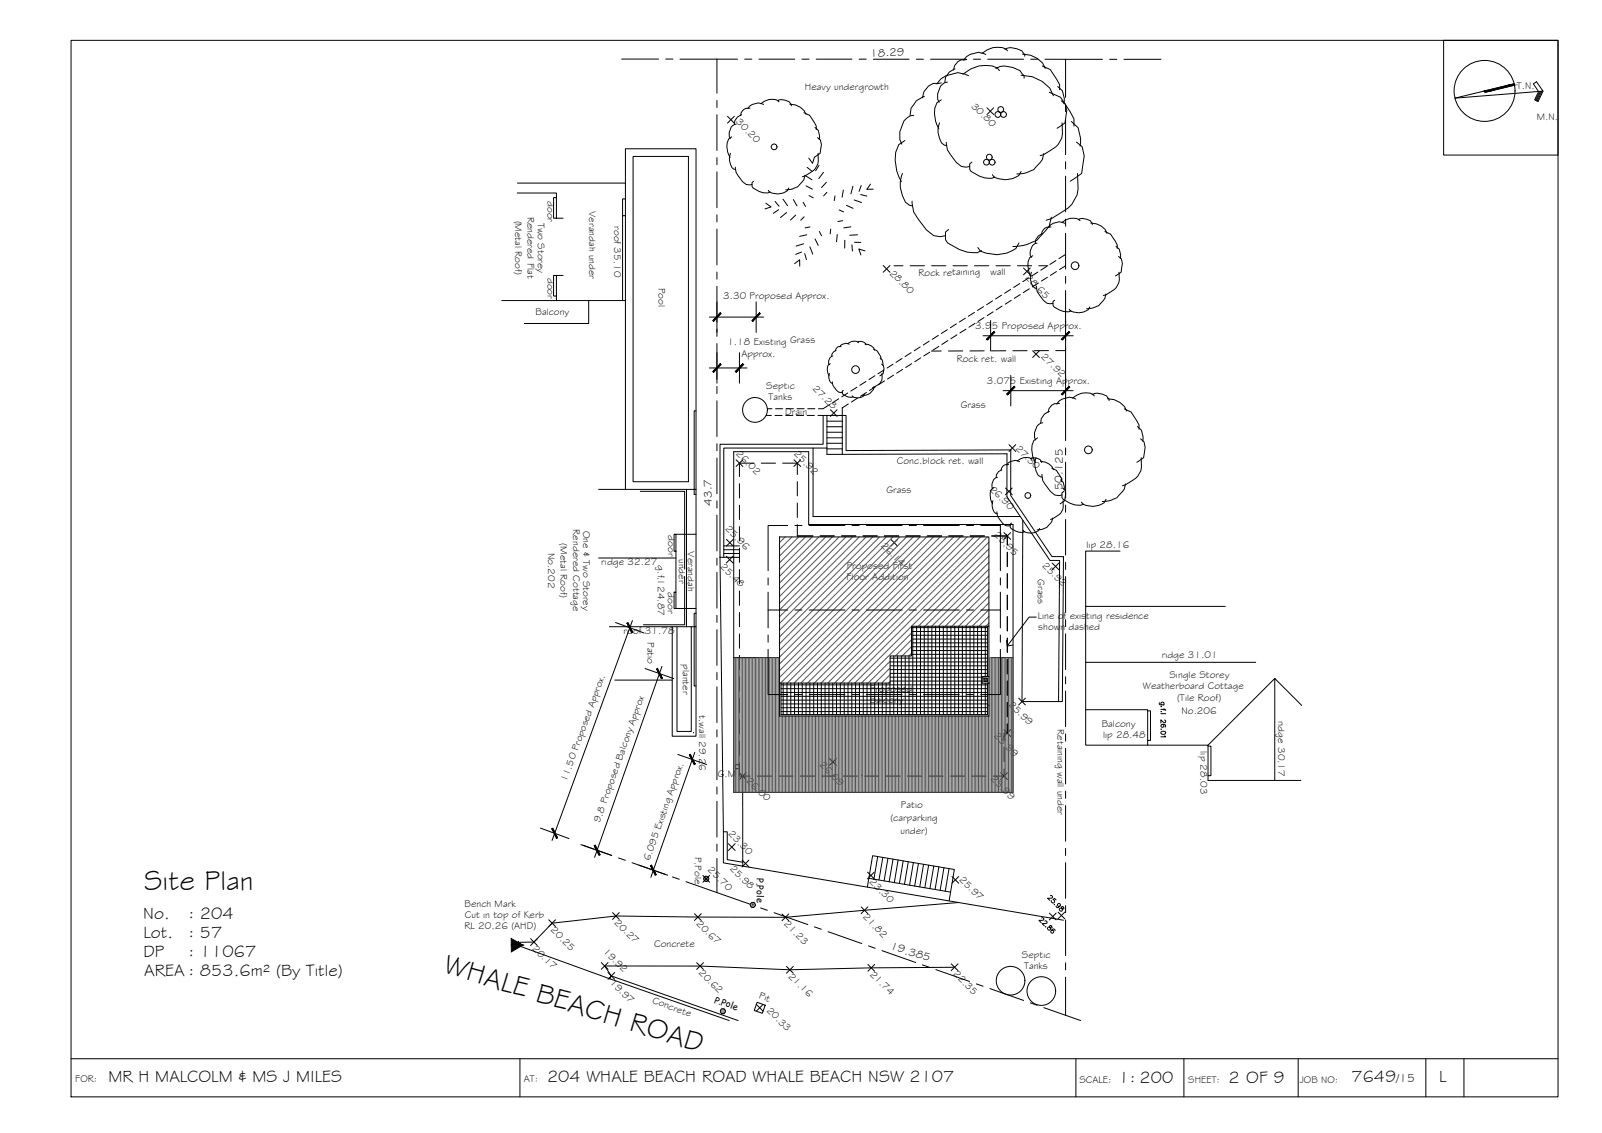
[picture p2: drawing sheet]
<svg xmlns="http://www.w3.org/2000/svg" width="420mm" height="297mm" viewBox="0 0 420 297" stroke-linecap="round" stroke-linejoin="round" font-family="sans-serif">
<defs><g id="words">
<g font-size="7.5">
<text x="37.8" y="233.3">Site Plan</text>
<text x="116.1" y="254.8" transform="rotate(17 116.1 254.8)">WHALE BEACH ROAD</text>
</g>
<g font-size="4.5">
<text x="37.6" y="240.9">No.</text>
<text x="37.6" y="245.9">Lot.</text>
<text x="49.4" y="240.9">: 204</text>
<text x="49.4" y="245.9">: 57</text>
<text x="37.6" y="250.9">DP</text>
<text x="49.4" y="250.9">: 11067</text>
<text x="37.8" y="255.9">AREA : 853.6m² (By Title)</text>
<text x="28.4" y="283.6">MR H MALCOLM &amp; MS J MILES</text>
<text x="143.5" y="283.6">204 WHALE BEACH ROAD WHALE BEACH NSW 2107</text>
<text x="293.4" y="283.9">1: 200</text>
<text x="322.2" y="283.9">2 OF 9</text>
<text x="354.4" y="283.8">7649</text>
<text x="377.4" y="283.7">L</text>
</g>
<text font-size="3.2" x="366.2" y="283.8">/15</text>
<g font-size="3">
<text x="228.3" y="15" transform="rotate(-4 228.3 15)">18.29</text>
<text x="278.6" y="128.6" transform="rotate(-89 278.6 128.6)">50.125</text>
<text x="186.7" y="132.6" transform="rotate(-91 186.7 132.6)">43.7</text>
<text x="233.3" y="248.8" transform="rotate(17 233.3 248.8)">19.385</text>
</g>
<g font-size="2.6">
<text x="211.1" y="23.5">Heavy undergrowth</text>
<text x="397.8" y="23.3">T.N.</text>
<text x="254.7" y="28" transform="rotate(45 254.7 28)">30.80</text>
<text x="192.9" y="32.1" transform="rotate(45 192.9 32.1)">30.20</text>
<text x="403" y="31.6">M.N.</text>
<text x="143.6" y="52.7" transform="rotate(90 143.6 52.7)">door</text>
<text x="135.1" y="57.8" transform="rotate(90 135.1 57.8)">(Metal Roof)</text>
<text x="138.4" y="56.8" transform="rotate(90 138.4 56.8)">Rendered Flat</text>
<text x="141" y="58.3" transform="rotate(90 141 58.3)">Two Storey</text>
<text x="154.5" y="55.3" transform="rotate(90 154.5 55.3)">Verandah under</text>
<text x="161.1" y="59.3" transform="rotate(90 161.1 59.3)">roof 35.10</text>
<text x="233.2" y="71.7" transform="rotate(45 233.2 71.7)">28.80</text>
<text x="143.6" y="72.8" transform="rotate(90 143.6 72.8)">door</text>
<text x="172.7" y="75.4" transform="rotate(90 172.7 75.4)">Pool</text>
<text x="240.9" y="72.3">Rock retaining</text>
<text x="259.7" y="72.2">wall</text>
<text x="268.8" y="73" transform="rotate(45 268.8 73)">28.65</text>
<text x="140.4" y="82.6">Balcony</text>
<text x="189.7" y="78.5">3.30 Proposed Approx.</text>
<text x="255.8" y="86.4">3.95 Proposed Approx.</text>
<text x="190.8" y="90.6">1.18 Existing Grass</text>
<text x="194.5" y="93.5">Approx.</text>
<text x="250.9" y="95">Rock ret. wall</text>
<text x="272.9" y="93.5" transform="rotate(45 272.9 93.5)">27.92</text>
<text x="201" y="102">Septic</text>
<text x="213" y="102" transform="rotate(45 213 102)">27.28</text>
<text x="258.8" y="100.7">3.075 Existing Approx.</text>
<text x="201.6" y="104.8">Tanks</text>
<text x="252" y="106.9">Grass</text>
<text x="205.9" y="108.7">Drain</text>
<text x="192.9" y="119.1" transform="rotate(45 192.9 119.1)">26.02</text>
<text x="208.1" y="119.1" transform="rotate(45 208.1 119.1)">25.92</text>
<text x="266.2" y="117.7" transform="rotate(45 266.2 117.7)">27.30</text>
<text x="235.2" y="121.8">Conc.block ret. wall</text>
<text x="232.5" y="129.2">Grass</text>
<text x="259.4" y="128.4" transform="rotate(45 259.4 128.4)">26.90</text>
<text x="147" y="142.5" transform="rotate(90 147 142.5)">(Metal Roof)</text>
<text x="150.3" y="138.8" transform="rotate(90 150.3 138.8)">Rendered Cottage</text>
<text x="152.9" y="139.1" transform="rotate(90 152.9 139.1)">One &amp; Two Storey</text>
<text x="175.2" y="140.4" transform="rotate(90 175.2 140.4)">door</text>
<text x="190.1" y="138.8" transform="rotate(45 190.1 138.8)">25.96</text>
<text x="230.9" y="143.2" transform="rotate(45 230.9 143.2)">26.14</text>
<text x="260.5" y="140.4" transform="rotate(45 260.5 140.4)">25.95</text>
<text x="285" y="143.7">lip 28.16</text>
<text x="143.7" y="144.9" transform="rotate(90 143.7 144.9)">No.202</text>
<text x="157.7" y="148.1">ridge 32.27</text>
<text x="172.5" y="148.2" transform="rotate(90 172.5 148.2)">g.f.l 24.87</text>
<text x="178" y="146.6" transform="rotate(90 178 146.6)">under</text>
<text x="180.4" y="144.5" transform="rotate(90 180.4 144.5)">Verandah</text>
<text x="188.8" y="148.7" transform="rotate(45 188.8 148.7)">25.48</text>
<text x="222.1" y="149.1">Proposed First</text>
<text x="273.2" y="148.4" transform="rotate(45 273.2 148.4)">25.92</text>
<text x="175.1" y="155.3" transform="rotate(90 175.1 155.3)">door</text>
<text x="222" y="152">Floor Addition</text>
<text x="272.2" y="151.9" transform="rotate(90 272.2 151.9)">Grass</text>
<text x="163.6" y="166.3">roof 31.78</text>
<text x="272.2" y="162.3">Line of existing residence</text>
<text x="272.3" y="165.2">shown dashed</text>
<text x="169.8" y="168.3" transform="rotate(90 169.8 168.3)">Patio</text>
<text x="304.7" y="172.4">ridge 31.01</text>
<text x="179.1" y="174.1" transform="rotate(90 179.1 174.1)">planter</text>
<text x="306.7" y="177.9">Single Storey</text>
<text x="228.1" y="181.4">Proposed</text>
<text x="228.2" y="184.4">Balcony</text>
<text x="264.4" y="184.8" transform="rotate(45 264.4 184.8)">25.99</text>
<text x="299.8" y="180.5">Weatherboard Cottage</text>
<text x="308.7" y="183.8">(Tile Roof)</text>
<text x="183.4" y="187.5" transform="rotate(90 183.4 187.5)">t.wall 29.26</text>
<text x="277.4" y="191.1" transform="rotate(90 277.4 191.1)">Retaining wall under</text>
<text x="289" y="190.7">Balcony</text>
<text x="309.9" y="187.1">No.206</text>
<text x="335.2" y="188.9" transform="rotate(90 335.2 188.9)">ridge 30.17</text>
<text x="260.5" y="193.1" transform="rotate(45 260.5 193.1)">25.99</text>
<text x="289.3" y="193.6">lip 28.48</text>
<text x="314.8" y="197" transform="rotate(90 314.8 197)">lip 28.03</text>
<text x="188.3" y="203.7">G.M</text>
<text x="214.8" y="200.6" transform="rotate(45 214.8 200.6)">26.09</text>
<text x="148.6" y="205.1" transform="rotate(-70 148.6 205.1)">11.50 Proposed Approx.</text>
<text x="195.6" y="204.8" transform="rotate(45 195.6 204.8)">26.00</text>
<text x="259.7" y="204.3" transform="rotate(45 259.7 204.3)">25.99</text>
<text x="157.3" y="215.7" transform="rotate(-71 157.3 215.7)">9.8 Proposed Balcony Approx</text>
<text x="233.5" y="215.3">(carparking</text>
<text x="236.3" y="211.8">Patio</text>
<text x="190.9" y="218.8" transform="rotate(45 190.9 218.8)">23.30</text>
<text x="236.2" y="218.6">under)</text>
<text x="170.4" y="225.8" transform="rotate(-71 170.4 225.8)">6.095 Existing Approx.</text>
<text x="182.2" y="224.6" transform="rotate(90 182.2 224.6)">P.Pole</text>
<text x="191.3" y="227.8" transform="rotate(45 191.3 227.8)">25.98</text>
<text x="185.5" y="228.1" transform="rotate(45 185.5 228.1)">25.70</text>
<text x="227.9" y="231.3" transform="rotate(45 227.9 231.3)">23.30</text>
<text x="251.5" y="230.7" transform="rotate(45 251.5 230.7)">25.97</text>
<text x="121.9" y="237.8">Bench Mark</text>
<text x="121.8" y="243.7">RL 20.26 (AHD)</text>
<text x="121.9" y="240.7">Cut in top of Kerb</text>
<text x="144.3" y="243.9" transform="rotate(45 144.3 243.9)">20.25</text>
<text x="161" y="242" transform="rotate(45 161 242)">20.27</text>
<text x="182.5" y="242.2" transform="rotate(45 182.5 242.2)">20.67</text>
<text x="205.5" y="242.3" transform="rotate(45 205.5 242.3)">21.23</text>
<text x="226.2" y="240.5" transform="rotate(45 226.2 240.5)">21.82</text>
<text x="139.5" y="248.8" transform="rotate(45 139.5 248.8)">20.17</text>
<text x="158.1" y="249.5" transform="rotate(45 158.1 249.5)">19.92</text>
<text x="171.6" y="248.2">Concrete</text>
<text x="268" y="251.2">Septic</text>
<text x="159.8" y="257.7" transform="rotate(45 159.8 257.7)">19.97</text>
<text x="183.1" y="255.1" transform="rotate(45 183.1 255.1)">20.62</text>
<text x="206.7" y="256.1" transform="rotate(45 206.7 256.1)">21.16</text>
<text x="228" y="255.5" transform="rotate(45 228 255.5)">21.74</text>
<text x="249.9" y="255.4" transform="rotate(45 249.9 255.4)">22.35</text>
<text x="268.6" y="253.9">Tanks</text>
<text x="170.9" y="263" transform="rotate(19 170.9 263)">Concrete</text>
<text x="198.9" y="261.8" transform="rotate(19 198.9 261.8)">Pit</text>
<text x="200.9" y="265" transform="rotate(45 200.9 265)">20.33</text>
<text x="19.8" y="283.8">FOR:</text>
<text x="137.4" y="283.6">AT:</text>
<text x="283.1" y="283.9">SCALE:</text>
<text x="311.6" y="283.9">SHEET:</text>
<text x="340.9" y="283.9">JOB NO:</text>
</g>
<g font-size="2.4">
<text x="198.5" y="230.3" transform="rotate(90 198.5 230.3)">P.Pole</text>
<text x="187.2" y="262.8" transform="rotate(19 187.2 262.8)">P.Pole</text>
</g>
</g></defs>
<!-- layer: BORDER -->
<g fill="none" stroke="#000" stroke-width=".26">
<path d="M18.6 10.6h390v277h-390zM378.6 10.6h30v30.1h-30zM397.1 22l-15.5 3.7 23.1-1.8-1.7-2.5-.8 .6 1.3 2-1 2.2 .9 .4 1.3-2.7M397.2 22.3l-7.7 1.9M403.8 24l-1.1 2.3M404.1 23.9l-1.2 2.5M404.4 23.9l-1.2 2.6M18.6 277.6h390M136.4 277.6v10M282.2 277.6v10M310.5 277.6v10M340.5 277.6v10"/>
<path d="M374 277.6v10M383.9 277.6v10"/>
<circle cx="389.4" cy="23.8" r="8"/>
</g>
<!-- layer: EXISTING -->
<g fill="none" stroke="#000" stroke-width=".26">
<path d="M135.6 50.6h10.3v1.2M135.7 48h28.3v4.1M145.9 57.2v-5.4h-.7v5.4h2.5M163.3 56.6v22.2M164 56.6v-4.5h-.7v4.5h.7v22.2M164 48v-9h18.5v89.3M166 41h14.6v85.3h-14.6zM131.6 78.8h14.3M145.9 77.6v-5.4h-.7v5.4h.7v1.2h18.1M145.9 72.2h1.8M154.4 78.8v6h-16.9M164 78.8v49.5"/>
<path d="M234.5 69.7h2.3M238.7 69.7h3.8M244.3 69.7h3.8M249.9 69.7h3.8M255.6 69.7h3.7M260.3 78.9l-1.6 1M261.2 69.7h3.8M262.7 77.4l-1.6 1M265.1 75.9l-1.6 1M265.2 78.7l-1.6 1M266.8 69.7h3.8M267.4 74.4l-1.5 1"/>
<path d="M267.6 77.2l-1.6 1M269.8 72.8l-1.6 1.1M270 75.7l-1.6 1M272.2 71.3l-1.6 1M272.3 74.2l-1.6 1M272.4 69.7h2.4M274.6 69.8l-1.6 1M274.7 72.7l-1.6 1M276.9 68.3l-1.6 1M277.1 71.2l-1.6 1M279.5 69.7l-1.6 1M279.5 66.7l-1.8 1.1"/>
<path d="M229.5 98.5l-1.6 1M231.8 97l-1.5 1M232 99.9l-1.6 1M234.2 95.5l-1.6 1M234.4 98.4l-1.6 1M236.6 94l-1.6 1M236.7 96.9l-1.6 .9M239 92.5l-1.6 1M239.1 95.3l-1.6 1M241.3 91l-1.5 1M241.5 93.8l-1.6 1M243.7 89.4l-1.6 1.1"/>
<path d="M243.9 92.3l-1.6 1M246.1 87.9l-1.6 1.1M246.2 90.8l-1.5 1M246.9 92h-2.6M248.5 86.4l-1.6 1M248.6 89.3l-1.6 1M250.8 84.9l-1.6 1M251 87.8l-1.6 1M252.5 92h-3.7M253.2 83.4l-1.6 1M253.4 86.3l-1.6 1M255.6 81.9l-1.6 1"/>
<path d="M255.7 84.8l-1.6 1M257.9 80.4l-1.5 1M258.1 83.3l-1.6 1M258.1 92h-3.7M260.5 81.8l-1.6 1M262.8 80.2l-1.5 1.1M263.8 92h-3.8M269.4 91.9l-3.8 .1M275 91.9h-3.7M276.9 91.9h2.6M182.5 107.7h-.4v21.9h.4M200.9 108.9h1.4"/>
<path d="M201.3 107.2h1.2M203.2 108.9h1.9M203.4 107.2h1.9M206.1 108.9h1.8M206.2 107.2h1.9M208.9 108.9h1.9M209 107.2h1.9M211.7 108.9h1.9M211.8 107.2h1.9M213.2 117.5v17.9h54.4M214.5 108.9h1.4M216.9 108.9h-1v7.6h-27.1v29.6"/>
<path d="M216.9 119.1h4M216.9 117.7h4M216.9 116.2h4M216.9 114.8h4M216.9 113.3h4M216.9 111.9h4M216.9 110.4h4M217.6 106.1l-1.7 1.1h-1.2M220 104.6l-1.6 1M220.9 119.1l43.2-.1v11.2l11.3 16.7h2.5l-.3 37M220.9 119.1v-10.2h1v9.2l43.2-.1v11.9l10.8 16h3l-.3 38h-1M222.3 103l-1.5 1"/>
<path d="M222.5 105.9l-1.6 1v2h-4v8.6h-27.1v28.6M224.7 101.5l-1.6 1M224.9 104.4l-1.6 1M227.1 100l-1.6 1M227.3 102.9l-1.6 1M229.6 101.4l-1.6 1M157 128.3h25.5v36h-22.7M167.9 128.8h11.7v20.4M180.1 128.3v36M193.9 126.8v3.8M193.9 132.4v3.8M193.9 138.1v3.7"/>
<path d="M197.8 121.4h-3.9v3.5M199.7 121.4h3.7M205.3 121.4h3.8v3M209.1 137.5v3h4.1M209.1 126.3v3.7M209.1 131.9v3.8M268.3 136.4l-.3 47.5h9.6M157 146.3h20.3M177.3 159.5v-4.3h-.5v4.3h5.7M177.3 144.5v-4.4h-.5v4.4h.5v10.7M177.3 140.1h5.2M179.6 151.1v12.7h-10.9"/>
<path d="M188.8 146.1h5.1M188.8 146.1l.9 72M189.8 143.1h4.1M189.8 144.1h4.1M189.8 145.1h4.1M193.9 143.7v3.7M193.9 149.3v3.8M193.9 154.9v3.8M215.1 140.5h3.7M220.7 140.5h3.8M226.3 140.5h3.8M232 140.5h3.7"/>
<path d="M237.6 140.5h3.7M243.2 140.5h3.8M248.8 140.5h3.8M254.5 140.5h3.7M260.1 140.5h4.1v2.4M264.2 144.8v3.7M264.2 150.4v3.8M264.2 156v3.8M293.8 144.5h-9.1v14.5M321.4 159h-36.7v27.1M161.3 178.3h15M176.3 164.3v28.7h6.2v-28.7"/>
<path d="M177.6 164.3v27.5h3.7v-27.5M182.5 160.8h-.4v19h.4M193.9 160.6v3.7M193.9 166.2v3.7M193.9 171.8v3.8M193.9 177.4v3.8M264.2 161.7v3.7M264.2 167.3v3.7M264.2 172.9v3.8M264.2 178.5v3.8M284.7 173.6h44.6M334.3 177.9l-17.5 17.5"/>
<path d="M181.9 192.1h.1M193.9 199.9v3.6h2.9M193.9 183.1v3.7M193.9 188.7v3.7M193.9 194.3v3.8M263.3 196v3.7M264.2 189.8v2.4h-.9v1.9M264.2 184.2v3.7M284.7 186.1h16.3v9.3h15.8v9.2h24.4M284.7 186.1v9.3h16.3M301 186.4h.7v7.7h-.7M316.8 195.6h.8v7.8h-.8"/>
<path d="M341.4 184.9l-7.1-7v26.7M189.7 218.1v8.1l5.1 .9M189.7 218.1h1v7.3l4.1 .7M192.9 200.5h1v1h-1zM198.6 203.5h3.8M204.3 203.5h3.7M209.9 203.5h3.7M215.5 203.5h3.8M221.1 203.5h3.8M226.8 203.5h3.7M232.4 203.5h3.7M238 203.5h3.8"/>
<path d="M243.6 203.5h3.8M249.3 203.5h3.7M254.9 203.5h3.7M263.3 201.6v1.9h-2.8M197.4 237.3h.1M251.4 236.6l-45.4 3.9-44.5-.4-16.7 1.9-4.8 5-4 .1-.4 .7 24.3 8.8 31.3 11M160.3 255.9l-.4 .7M250.4 253.6l-21.9 .1-21.3 .5-23.6-.9h-25l1.7 2.6 33.3 11.7M198.6 262.8l2.1 .7-.8 2.2-2.1-.8z"/>
<circle cx="198" cy="107.5" r="3.2"/>
<circle cx="185.2" cy="230.4" r=".67"/>
<circle cx="197.4" cy="237.2" r=".67"/>
<circle cx="189.6" cy="265.1" r=".67"/>
</g>
<!-- layer: ROOFPLAN EXIST. -->
<path d="M192.4 118.4h19.7v19.1h53.6v70.2h-73.3zM192.4 172.4h12.1M259.8 172.4h5.9" fill="none" stroke="#000" stroke-width=".26"/>
<!-- layer: 0 -->
<path d="M264 167.9l.2 1.4 1.4-.2M271.8 161.8h-1.9l-5.7 7.5" fill="none" stroke="#000" stroke-width=".26"/>
<!-- layer: BORDER -->
<g fill="#000" stroke="#000" stroke-width=".26">
<path d="M390.9 23.8l4.8-1.5h1.5zM395.7 22.3l1.4-.3 .1 .3z"/>
<path d="M389.4 23.8h1.5l4.8-1.5zM389.4 23.8h1.5l-1.4 .4z"/>
</g>
<!-- layer: BOUNDARY -->
<g fill="none" stroke="#000" stroke-width=".26">
<path d="M163 15.5h9.7M174.6 15.5h1.9M178.3 15.5h15.1M188 15.5v8.9M195.3 15.5h1.9M199.1 15.5h9.3M210.3 15.5h1.9M214.1 15.5h9.3M225.3 15.5h1.9M229.1 15.5h9.3M240.3 15.5h1.9M244.1 15.5h9.3"/>
<path d="M255.3 15.5h1.9M259.1 15.5h9.3M270.3 15.5h1.9M274.1 15.5l5.4 .1v9.9M279.5 15.6h9.6M291 15.6h1.9M294.8 15.6h9.7M188 26.3v1.9M188 30.1v9.3M279.5 27.4v1.9M279.5 31.2v9.3M188 41.3v1.9"/>
<path d="M188 45.1v9.3M188 56.3v1.9M279.5 42.4v1.9M279.5 46.2v9.3M279.5 57.4v1.9M188 60.1v9.3M188 71.3v1.9M188 75.1v9.3M279.5 61.2v9.3M279.5 72.4v1.9M279.5 76.2v9.3M188 86.3v1.9"/>
<path d="M188 90.1v9.3M279.5 87.4v1.9M279.5 91.2v9.3M188 101.3v1.9M188 105.1v9.3M188 116.3v1.9M279.5 102.4v1.9M279.5 106.2v9.3M279.5 117.4v1.9M188 120.1v9.3M188 131.3v1.9M188 135.1v9.3"/>
<path d="M279.5 121.2v9.3M279.5 132.4v1.9M279.5 136.2v9.3M188 146.3v1.9M188 150.1v9.3M279.5 147.4v1.9M279.5 151.2v9.3M188 161.3v1.9M188 165.1v9.3M188 176.3v1.9M279.5 162.4v1.9M279.5 166.2v9.3"/>
<path d="M279.5 177.4v1.9M188 180.1v9.3M188 191.3v1.9M188 195.1v9.3M279.5 181.2v9.3M279.5 192.4v1.9M279.5 196.2v9.3M188 206.3v1.9M188 210.1v9.3M279.5 207.4v1.9M279.5 211.2v9.3M152.3 221.4l8.2 2.9"/>
<path d="M162.2 224.9l1.8 .6M165.8 226.2l8.8 3.1M176.4 229.9l1.7 .6M179.9 231.2l8.1 2.8M188 225.1v8.9l9.7 3.4M188 221.3v1.9M199.5 238l1.7 .6M203 239.3l8.9 3.1M279.5 222.4v1.9M279.5 226.2v9.3M279.5 237.4v1.9M213.6 243l1.8 .6"/>
<path d="M217.2 244.3l8.8 3.1M227.8 248l1.7 .6M231.3 249.2l8.9 3.1M241.9 253l1.8 .6M245.5 254.2l8.8 3.1M256.1 258l1.7 .6M259.6 259.2l8.9 3.1M279.5 241.2v9.3M279.5 252.4v1.9M279.5 256.2v10M270.2 262.9l1.8 .6M273.8 264.2l9.6 3.4"/>
</g>
<!-- layer: DIMENSION -->
<g fill="none" stroke="#000" stroke-width=".26">
<path d="M188 79.1v8M198.3 79.1v8M186 96.5h9.9M186 83.1h14.3M188 92.5v8M193.9 92.5v8M257.8 88h23.7M259.8 84v8M265.1 98.4v8M279.5 84v8M279.5 98.4v8M263.1 102.4h18.4"/>
<path d="M161.4 163.2l7.5 2.8M165.9 162.7l-21.1 57.6M169.2 175.3l7.5 2.6M173.6 174.7l-17.7 50.1M177.8 197.8l7.5 2.6M182.2 197.2l-11.5 32.8M141.7 217.1l7.5 2.8M152.8 221.6l7.6 2.6M167.6 226.8l7.5 2.7"/>
</g>
<!-- layer: 0 -->
<g fill="#000" stroke="#000" stroke-width=".26">
<path d="M188.9 95.4l-1.8 2.2 2-2zM188.9 95.4l-1.8 2.2-.2-.2z"/>
<path d="M188.9 82l-1.8 2.2 2-2zM188.9 82l-1.8 2.2-.2-.2z"/>
<path d="M194.8 95.4l-2 2 .2 .2zM194.8 95.4l.2 .2-2 2z"/>
<path d="M199.2 82l-2 2 .2 .2zM199.2 82l.2 .2-2 2z"/>
<path d="M258.7 88.9l.2 .2 1.8-2.2zM260.7 86.9l.2 .2-2 2z"/>
<path d="M280.4 86.9l-1.8 2.2 2-2zM280.4 86.9l-1.8 2.2-.2-.2z"/>
<path d="M266 101.3l-2 2 .2 .2zM266 101.3l.2 .2-2 2z"/>
<path d="M280.4 101.3l-1.8 2.2 2-2zM280.4 101.3l-1.8 2.2-.2-.2z"/>
<path d="M164.5 163.4l1.2 2.5 .2-.1zM164.5 163.4l.2-.2 1.2 2.6z"/>
<path d="M172.2 175.4l1.2 2.5 .3-.1zM172.2 175.4l.3-.1 1.2 2.5z"/>
<path d="M144.7 217.2l1.5 2.5-1.2-2.6zM144.7 217.2l1.5 2.5-.3 .1z"/>
<path d="M180.8 197.9l1.2 2.6 .3-.2zM180.8 197.9l.3-.1 1.2 2.5z"/>
<path d="M155.9 221.7l1.5 2.4-1.3-2.5zM155.9 221.7l1.5 2.4-.3 .2z"/>
<path d="M170.6 226.9l1.5 2.4-1.2-2.5zM170.6 226.9l1.5 2.4-.3 .2z"/>
</g>
<!-- layer: BLD_01 -->
<g fill="none" stroke="#000" stroke-width=".26">
<path d="M194.8 203.5v23.6l84.1 14.2M227.9 230.3l-.4 2.3M228.9 224.3l21.4 3.7-1 5.9-21.4-3.6zM230.2 224.6l-1 5.9M231.5 224.8l-1 5.9M232.9 225l-1 5.9M234.2 225.2l-1 6M235.5 225.5l-.9 5.9M236.9 225.7l-1 5.9M238.2 225.9l-1 5.9M239.6 226.2l-1 5.9M240.9 226.4l-1 5.9"/>
<path d="M242.2 226.6l-1 5.9M243.6 226.8l-1 5.9M244.9 227l-1 6M246.2 227.3l-1 5.9M247.6 227.5l-1 5.9M248.9 227.7l-1 6M249.3 233.9l-.4 2.3"/>
<circle cx="265" cy="257.1" r="3.8"/>
<circle cx="273.1" cy="259.8" r="3.8"/>
</g>
<!-- layer: VEGSPREAD -->
<g fill="none" stroke="#000" stroke-width=".26">
<path d="M250.5 18a3.7 3.7 0 0 0-2.7 3.5M253.6 15.6l-.6 .1a2.67 2.67 0 0 0-2.9 2.6M254 19.8l-.9-.4a6.5 6.5 0 0 0-7.4 2.6M258.6 14.3a4.3 4.3 0 0 0-5.9 1.5M261.2 18l1.1-.6 1-.1 2.3 .4 1.9 .8 1.1 1.3v.7M262.1 18.5l-.5-.7a8.3 8.3 0 0 0-9 1.6M263.6 13l1.5-.5 1.6 .3 1.3 .5 .8 1v.4M264.2 13.3a3.6 3.6 0 0 0-3.8-.8l-1.5 .6-1.4 .9M267.8 19.7l2.9 .4 2.6 1.2 2 1.8 1 2M268.2 14.2a6 6 0 0 1 5.9 3.8M273.4 17.3l2 .9 2.5 4v1.3M191.9 35.9a2.14 2.14 0 0 0-1.3 2.5l.2 1.4 .7 1.5"/>
<path d="M193.1 32.6l-.5 .1a2.65 2.65 0 0 0-1.1 3.7M194.5 30.1a2.52 2.52 0 0 0-1.9 2.5M196.7 28.3a2.08 2.08 0 0 0-2.5 2M200.3 27.4a3.1 3.1 0 0 0-4.2 1.1M203.8 26.5a2.98 2.98 0 0 1 3.7 .9v.3M204.3 26.7a2.9 2.9 0 0 0-3.8-.2l-1 .7M207.1 27.3a4.3 4.3 0 0 1 4.3 2.7M210.8 29.5l1.5 .7 1.8 2.9v.9M213.7 33.4a3.2 3.2 0 0 1 1.2 3.2M214.4 36.1l.8 .6 .2 1.2-.3 2.3-1.5 1-.5 1.6-1-1.3M237.3 36.8l-1.6 1.1a10 10 0 0 0 .7 9.7M239.6 30.2l-.9 .2-1.6 1.3-1.1 2.9v2l.5 1.2"/>
<path d="M242.5 25.2l-2.2 1.3-1.3 1.9-.3 1.8M246.4 32.2a5.7 5.7 0 0 0 .6 5.3l.7 .6 .6 .1M246.9 26.2l-1.2 .7a7 7 0 0 0 .5 6.8M246.9 21.7l-.8 .2a3.8 3.8 0 0 0-4.2 3.7M248.2 37.3l.3 2 2.3 3.3 1.3 1 1.3 .2 .9-.2M248.5 21.5l-.7 .1a3.8 3.8 0 0 0-1.5 5.2M275.2 24.2l3 1.3 2.4 3.7 1.1 2v1.9M277.4 22.7l1.2 1.1 .5 2-.1 1.4M278.4 26.5l1 .8 .4 1.7-.5 3.2-2.1 1.4M278.6 32.2v2.8a5.1 5.1 0 0 1-2.9 4.3l-1.9 1.2-1 .3M281 31.8l1.8 1.7 .6 2.8-.1 2M282.3 37.2l1.5 1.3 .6 2.4-.7 4.6-3 2"/>
<path d="M191.6 40.2a3.7 3.7 0 0 0 .9 4.2h.4M192.9 43.8v.3a7 7 0 0 0 2.8 4.3h1.5M197.6 47.5l-.4 .4v1a4.2 4.2 0 0 0 4.8 1.4M200.9 53.3l1.3 .9-1.6 .6M203.3 52.8l1 1.3M204.2 55l-1.4 .9M205.4 52.2l1.2 1.7M206.3 55.7l-1.6 1.3M206.9 49.3a3.3 3.3 0 0 1-4.3 1.3l-.8-.2-.3-.5M208.1 52.3l.9 1.7M208.7 56.4l-1.4 1.3M210.6 53l.7 1.1"/>
<path d="M210.9 56.8l-.9 .9M211.1 45.9a5 5 0 0 1-5 3.9M211.2 46l1.7 1.1M211.4 48.7l1.7 .9M211.7 43.9l1.3 1M212.2 51.3l1.1 .6M212.4 59.5l-1.2 .2M214.6 40.2a4.2 4.2 0 0 1-2.1 5l-1.4 .9-.7 .2M214.8 43.4l-.9 1.4M216 45.2l-1.3 1.6M216.7 47.8l-1.2 1.4M216.9 50.4l-.9 1"/>
<path d="M219 51.4l-.2 1.2M220.1 55l1.2 .6M221 57.9l-1.2 .2M221.2 49.8l-.3 1.9M222 53.8l1.7 .8M223.2 59.5l-1.9 .2M223.7 48.8l-.5 2M224 52.4l2 .7M225.7 51l1.6 .4M225.9 48.6l-.6 1.6M228.3 48.3l-1 1.3h1.7M236.7 45.5a8 8 0 0 0 .8 7.5l1.1 .8 .8 .2"/>
<path d="M239.2 52.8l.4 2.8 3.4 4.7 1.9 1.5 1.7 .3 1.4-.3M254.9 42.5l-.6 .5v1.4l.4 .6a7.6 7.6 0 0 0 5.5 1.8l.7-.4M267.8 45l-.6 1a6.4 6.4 0 0 1-6.5 .5l-.4-.7M273.8 40.2l-.4 1.6-2.3 2.7-2.4 .9-2 .2M275.6 59.5a2.08 2.08 0 0 0-2.5 1.9M275.7 56.9l-.5 2.3-3.2 3.8a12.3 12.3 0 0 1-6.4 1.6M279.2 58.5a3.1 3.1 0 0 0-4.2 1.1M282.6 45.5l.2 4a7.4 7.4 0 0 1-4.2 6.1l-2.9 1.7-1.3 .4M282.8 57.6a2.98 2.98 0 0 1 3.7 .9v.4M283.3 57.9a3.7 3.7 0 0 0-4.8 .4M286.1 58.5a4.3 4.3 0 0 1 4.2 2.7M208.4 69.1l1.3-1v1.7"/>
<path d="M210.2 66.1l-1.5 .6M210.8 63.9l-2 .6M211.1 66.5l.4 1.6M211.6 61.6l-1.9 .4M212.4 64.7l.8 1.9M213.8 62.6l.8 1.7M214.9 60.7l.6 1.1M217.9 60.1l-.2 1.2M219.6 61.5l-.2 1.9M221.6 63l-.1 2M223.4 64.2l.2 1.6M224.1 63.5l1.6 .1"/>
<path d="M224.9 61.6l-2.1 .1M226.9 65.8l-1.7-.5 .6 1.6M248.8 60.2l-.8 .6v2.1l.5 .8a10.9 10.9 0 0 0 7.8 2.5l1.1-.5M267.2 63.7l-.8 1.5a9.1 9.1 0 0 1-9.3 .6l-.6-.9M270.5 71.4a3.6 3.6 0 0 0 1 4.1l.4 .1M270.9 67a2.07 2.07 0 0 0-1.3 2.6l.2 1.4 .6 1.4M271.8 75l.2 1.4 1.7 2.4 .9 .7h1.6M272 63.7l-.5 .1a2.74 2.74 0 0 0-1 3.7M273.4 61.2a2.52 2.52 0 0 0-1.9 2.5M276.6 78.7l-.4 .4v.9a4.2 4.2 0 0 0 4.7 1.5M289.8 60.7l1.5 .7 1.7 2.8v.9M290.1 77.1a4.5 4.5 0 0 1-4.8 3.8h-.3"/>
<path d="M292.7 64.6a3.1 3.1 0 0 1 1.1 3.2M293.4 67.2l.7 .7 .3 1.2-.4 2.3-1.4 1M293.5 71.4a4.2 4.2 0 0 1-2 5l-1.4 .9-.7 .2M217.5 97.9v.3a1.84 1.84 0 0 0 .8 2.3M217.7 95.3a2 2 0 0 0-.4 2.9l.2 .4M218.4 93.4h-.2a1.64 1.64 0 0 0-.7 2.2M219.3 91.9l-.3 .1a1.64 1.64 0 0 0-.8 1.4M220.6 90.8a1.27 1.27 0 0 0-1.5 1.2M222.7 90.2a1.81 1.81 0 0 0-2.5 .7M224.9 89.7a1.6 1.6 0 0 1 2.2 .7M225.2 89.8a2.21 2.21 0 0 0-2.9 .3M226.9 90.2a2.61 2.61 0 0 1 2.5 1.6"/>
<path d="M229.1 91.5a3.1 3.1 0 0 1 1.9 2.7M230.8 93.8a1.9 1.9 0 0 1 .7 2M231.2 95.5a1.82 1.82 0 0 1-.1 2.8l-.4 .2M231.3 97.9a2.92 2.92 0 0 1-2 3.6l-.4 .1M285.8 80.5a3.3 3.3 0 0 1-4.3 1.3l-.7-.3-.4-.4M218.3 100.1a3.1 3.1 0 0 0 1.7 2.7h.9M221.2 102.3l-.3 .2v.7a2.62 2.62 0 0 0 2.9 .8M226.7 103.4a2.07 2.07 0 0 1-3.2 .4M229.3 101.4a2.96 2.96 0 0 1-3.1 2.3M271.7 120a4.9 4.9 0 0 0 .5 4.5l.7 .5 .5 .1M272.1 114.8a2.56 2.56 0 0 0-1.5 3.1l.2 1.7 .8 1.7M273.5 110.8l-.5 .1a3.3 3.3 0 0 0-1.4 4.5"/>
<path d="M275.2 107.9a3 3 0 0 0-2.2 2.9M277.9 105.7l-.5 .1a2.29 2.29 0 0 0-2.5 2.3M282.2 104.6a3.7 3.7 0 0 0-5.1 1.3M286.4 103.5a3.6 3.6 0 0 1 4.5 1.1v.4M287 103.8a3 3 0 0 0-3.2-.7l-1.3 .5-1.2 .8M290.4 104.5a5.2 5.2 0 0 1 5.1 3.3M294.9 107.2l1.7 .8 2.1 3.4v1.1M298.3 111.8a3.8 3.8 0 0 1 1.4 3.9M299.1 115.1l.9 .7 .3 1.4-.4 2.8-1.7 1.2M299.3 120a5.1 5.1 0 0 1-2.4 6.1l-1.7 1-.8 .3M260.4 131.3a2.96 2.96 0 0 0 .8 3.3l.3 .1M260.7 127.8a1.67 1.67 0 0 0-1 2.1l.1 1.1 .5 1.1"/>
<path d="M261.5 134.2v.2a5.4 5.4 0 0 0 2.2 3.4h1.3M261.6 125.2h-.4a2.18 2.18 0 0 0-.8 3M262.7 123.2a2.03 2.03 0 0 0-1.5 2M264.5 121.8a1.68 1.68 0 0 0-2 1.5M265.3 137.1l-.3 .3v.8a3.3 3.3 0 0 0 3.7 1.2M267.4 121a2.45 2.45 0 0 0-3.4 .9M270.2 120.3a2.15 2.15 0 0 1 3 1M270.6 120.5a2.94 2.94 0 0 0-3.8 .4M272.7 138.5a2.63 2.63 0 0 1-3.5 1.1l-.6-.2-.2-.4M272.9 121a3.5 3.5 0 0 1 3.4 2.1M273.3 124.3l.2 1.8 2 2.8 1.2 .9 1 .1 .8-.1M275.9 122.7l1.1 .6 1.4 2.3v.7"/>
<path d="M276.1 135.8a3.9 3.9 0 0 1-4.1 3.1M278.2 125.8a2.52 2.52 0 0 1 .9 2.6M278.7 128l.6 .5 .2 .9-.3 1.9-1.1 .8M278.8 131.3a3.4 3.4 0 0 1-1.6 4l-1.7 .9M279 128.8l-.5 .4v1.2a6.3 6.3 0 0 0 5 2.1l.7-.4M290.1 130.9a3.5 3.5 0 0 1-3.5 1.9l-2.6-.6-.4-.6M295.2 126.9a5.4 5.4 0 0 1-3.1 3.9l-1.3 .5-1.7 .2"/>
</g>
<!-- layer: VEGE_01 -->
<g fill="none" stroke="#000" stroke-width=".26">
<circle cx="203" cy="38.5" r=".75"/>
<circle cx="261.7" cy="30" r=".75"/>
<circle cx="262.5" cy="28.7" r=".75"/>
<circle cx="263.2" cy="30" r=".75"/>
<circle cx="258.7" cy="42.5" r=".75"/>
<circle cx="259.5" cy="41.2" r=".75"/>
<circle cx="260.2" cy="42.5" r=".75"/>
<circle cx="282" cy="69.7" r="1.01"/>
<circle cx="224.4" cy="96.9" r="1.01"/>
<circle cx="285.5" cy="117.9" r="1.01"/>
<circle cx="269.6" cy="129.9" r=".75"/>
</g>
<!-- layer: TEXT1 -->
<path d="M216.9 117.5v1.6" fill="none" stroke="#000" stroke-width=".26"/>
<!-- layer: EXISTING -->
<g fill="#989898" stroke="#989898" stroke-width=".26">
<path d="M185.8 230.4l-.1 .2zM185.7 230.3v.3z"/>
<path d="M185.7 230.3v.3zM185.7 230.2v.4z"/>
<path d="M185.7 230.2v.5zM185.7 230.1v.6z"/>
<path d="M185.7 230.1l-.1 .7zM185.6 230v.8z"/>
<path d="M185.6 230l-.1 .9zM185.5 229.9v1z"/>
<path d="M185.5 229.9l-.1 1zM185.4 229.9v1z"/>
<path d="M185.4 229.9l-.1 1zM185.3 229.9v1z"/>
<path d="M185.3 229.9l-.1 1zM185.2 229.9v1z"/>
<path d="M185.2 229.9l-.1 1zM185.1 229.9v1z"/>
<path d="M185.1 229.9v1zM185 229.9v1z"/>
<path d="M185 229.9v1zM184.9 229.9v1z"/>
<path d="M184.9 229.9v1zM184.9 230v.8z"/>
<path d="M184.9 230v.8zM184.9 230l-.1 .7z"/>
<path d="M184.8 230.1v.6zM184.8 230.1l-.1 .5z"/>
<path d="M184.7 230.2v.4zM184.7 230.2v.4z"/>
<path d="M184.7 230.3v.3zM184.7 230.3v.2z"/>
<path d="M198 237.2v.2zM198 237.1v.3z"/>
<path d="M198 237.1l-.1 .4zM197.9 237v.5z"/>
<path d="M197.9 237v.6zM197.9 236.9v.7z"/>
<path d="M197.9 236.9l-.1 .8zM197.8 236.8v.9z"/>
<path d="M197.8 236.8l-.1 .9zM197.7 236.8v.9z"/>
<path d="M197.7 236.8l-.1 1zM197.6 236.7v1.1z"/>
<path d="M197.6 236.7v1.1zM197.6 236.7v1.1z"/>
<path d="M197.6 236.7l-.2 1.1zM197.4 236.7v1.1z"/>
<path d="M197.4 236.7v1.1zM197.3 236.7v1.1z"/>
<path d="M197.3 236.7v1.1zM197.3 236.7v1.1z"/>
<path d="M197.3 236.7v1.1zM197.2 236.8v.9z"/>
<path d="M197.2 236.8v.9zM197.2 236.8l-.1 .9z"/>
<path d="M197.1 236.8v.9zM197.1 236.8l-.1 .8z"/>
<path d="M197 236.9v.7zM197 236.9v.6z"/>
<path d="M197 237v.5zM197 237l-.1 .4z"/>
<path d="M196.9 237.1v.3zM196.9 237.1v.2z"/>
<path d="M190.1 265.1v.2zM190.1 265v.3z"/>
<path d="M190.1 265v.4zM190.1 264.9v.5z"/>
<path d="M190.1 264.9l-.1 .5zM190 264.8v.6z"/>
<path d="M190 264.8v.7zM190 264.7v.8z"/>
<path d="M190 264.7l-.1 .9zM189.9 264.7v.9z"/>
<path d="M189.9 264.7l-.1 .9zM189.8 264.6v1z"/>
<path d="M189.8 264.6l-.1 1.1zM189.7 264.6v1.1z"/>
<path d="M189.7 264.6l-.1 1.1zM189.6 264.6v1.1z"/>
<path d="M189.6 264.6l-.1 1.1zM189.5 264.6v1.1z"/>
<path d="M189.5 264.6v1.1zM189.4 264.6v1z"/>
<path d="M189.4 264.6v1zM189.3 264.7v.9z"/>
<path d="M189.3 264.7v.9zM189.2 264.7v.8z"/>
<path d="M189.2 264.7v.8zM189.2 264.7v.7z"/>
<path d="M189.2 264.8v.6zM189.2 264.8l-.1 .6z"/>
<path d="M189.1 264.9v.5zM189.1 264.9v.4z"/>
<path d="M189.1 265v.3zM189.1 265v.2z"/>
</g>
<!-- layer: HGTS_11 -->
<g fill="none" stroke="#000" stroke-width=".26">
<path d="M190.8 30.5l1.8 1.8M192.6 30.5l-1.8 1.8M258.9 28.3l1.7 1.7M260.6 28.3l-1.7 1.7M231.6 69.6l1.8 1.8M233.4 69.6l-1.8 1.8M268.4 70.3l1.8 1.7M270.2 70.3l-1.8 1.7M270.8 92l1.8 1.7M272.6 92l-1.8 1.7M217.8 107.4l1.7 1.8M219.5 107.4l-1.7 1.8"/>
<path d="M264.6 116.6l1.8 1.8M266.4 116.6l-1.8 1.8M193 120.5l1.8 1.8M194.8 120.5l-1.8 1.8M208.2 120.5l1.8 1.8M210 120.5l-1.8 1.8M263.3 139.6l1.8 1.8M263.7 127.9l1.8 1.8M265.1 139.6l-1.8 1.8M265.5 127.9l-1.8 1.8M190.5 145.8l1.7 1.8M190.5 141.4l1.8 1.8"/>
<path d="M192.2 145.8l-1.7 1.8M192.3 141.4l-1.8 1.8M233.6 141.4l1.8 1.8M235.4 141.4l-1.8 1.8M276 147.6l1.7 1.8M277.7 147.6l-1.7 1.8M217.6 198.9l1.7 1.7M219.3 198.9l-1.7 1.7M263.3 191.3l1.8 1.8M265.1 191.3l-1.8 1.8M267.2 183l1.7 1.8M268.9 183l-1.7 1.8"/>
<path d="M304.1 184.2l.1 .5 1.1 .1M304.5 186h1l.2 .3M304.5 187.1h1.2M304.5 191.9a.62 .62 0 0 1 .8-.3 .62 .62 0 0 1 .4 .8 .62 .62 0 0 1-.8 .2 .62 .62 0 0 1-.4-.7zM304.6 185.3h-.1M304.6 186.6h-.1M304.6 191.1l-.1 .1M304.7 184.8a.4 .4 0 0 1-.1-.6 .4 .4 0 0 1 .6 0 .4 .4 0 0 1-.1 .6M304.9 189.9a.39 .39 0 0 1 .3 .5 .39 .39 0 0 1-.6 .2 .39 .39 0 0 1 .1-.6h.8l.2 .3-.2 .3M305.3 185.8v.4M305.4 188.8l.3 .2-.2 .5-1-.8v.9M305.5 192.9l.2 .3h-1.2"/>
<path d="M193.9 202.6l1.8 1.8M195.7 202.6l-1.8 1.8M262.5 202.6l1.7 1.8M264.2 202.6l-1.7 1.8M160.7 239.3l1.7 1.7M162.4 239.3l-1.7 1.7M182.1 239.6l1.8 1.7M183.9 239.6l-1.8 1.7M184.3 229.5l1.8 1.8M186.1 229.5l-1.8 1.8M191 221.2l1.8 1.8M192.8 221.2l-1.8 1.8"/>
<path d="M194.6 225.5l1.8 1.8M196.4 225.5l-1.8 1.8M205.1 239.6l1.8 1.8M206.9 239.6l-1.8 1.8M225.9 237.8l1.7 1.7M227.5 228.6l1.8 1.8M227.6 237.8l-1.7 1.7M229.3 228.6l-1.8 1.8M249.7 229.8l1.7 1.8M251.4 229.8l-1.7 1.8M275.2 239.4l1.8 1.8M275.5 234.9l.4-.1 .1 .5-1.2 .2 .5 .6"/>
<path d="M276.6 237.1v.1M277 235.9l-.4-.4-.5 .4a.44 .44 0 0 1 .5 .4 .44 .44 0 0 1-.5 .4 .44 .44 0 0 1-.3-.6M277 239.4l-1.8 1.8M277 237.5v.1a.57 .57 0 0 0 .8 .1 .57 .57 0 0 0 0-.8 .39 .39 0 0 0-.4 .4 .39 .39 0 0 0 .6 .2M277.5 239.1l1.8 1.8M277.9 238.3l.4-.2 .6 .2 .1-.2-.2-.3-.3-.1-.1 .2 .2 .8a.44 .44 0 0 1-.6 .1 .44 .44 0 0 1-.1-.5zM279.3 239.1l-1.8 1.8M139.2 246.1l1.7 1.8M140.9 246.1l-1.7 1.8M143.9 241.1l1.8 1.8M145.7 241.1l-1.8 1.8M157.7 252.4l1.8 1.7"/>
<path d="M159.5 255l1.7 1.7M159.5 252.4l-1.8 1.7M161.2 255l-1.7 1.7M182.7 252.4l1.8 1.7M184.5 252.4l-1.8 1.7M206.3 253.4l1.8 1.7M208.1 253.4l-1.8 1.7M227.6 252.8l1.8 1.8M229.4 252.8l-1.8 1.8M249.5 252.7l1.8 1.8M251.3 252.7l-1.8 1.8M273.2 240.7l.4-.1 .1 .5-1.2 .2 .6 .6"/>
<path d="M274 241.5h.4l.2 .5-1.3 .1 .6 .6M274.3 242.9v.1M274.9 243.1l.8 .2 .2-.1v-.3l-.4-.3-.2 .2 .2 .9a.42 .42 0 0 1-.6 0 .42 .42 0 0 1 0-.6zM275.7 244a.39 .39 0 0 1 .6 .1 .39 .39 0 0 1-.3 .5 .39 .39 0 0 1-.4-.4l.8-.7 .3 .5M198.4 263.3l1.7 1.8M200.1 263.3l-1.7 1.8"/>
</g>
<!-- layer: TEXT -->
<path d="M134.1 246.1l3 1.7h-3zM134.1 247.8v1.7l3-1.7z" fill="#000" stroke="#000" stroke-width=".26"/>
<path d="M135.6 247.8h.1M136 247.1h.1M136.4 247.6h.1" fill="none" stroke="#000" stroke-width=".26"/>
<!-- layer: Pt -->
<path d="M264 140.3h.1M226 203.4h.1M185.2 230.4h.1M159.9 256.6h.1" fill="none" stroke="#000" stroke-width=".26"/>
<!-- layer: NEWWORK -->
<path d="M204.5 140.8h54.9v23.4h-20.3v7.8h-5.6v7.1h-29zM204.8 179.1v8.2h54.2v-8.2M258.1 177.8h.8v.8h-.8zM259 164.2v13.1M259.4 179.1h.1M259.4 164.2v23.5h-54.9v-8.6M259.4 177.3h-1.8v1.8h1.8M259.4 185.1h.1" fill="none" stroke="#000" stroke-width=".26"/>
<!-- layer: HATCH -->
<g fill="none" stroke="#545454" stroke-width=".26">
<path d="M205.9 140.8l-1.4 1.4M207.7 140.8l-3.2 3.2M209.5 140.8l-5 5M211.2 140.8l-6.7 6.7M213 140.8l-8.5 8.5M214.8 140.8l-10.3 10.3M216.5 140.8l-12 12M218.3 140.8l-13.8 13.8M220.1 140.8l-15.6 15.6M221.8 140.8l-17.3 17.4M223.6 140.8l-19.1 19.1M225.4 140.8l-20.9 20.9"/>
<path d="M227.1 140.8l-22.6 22.6M228.9 140.8l-24.4 24.4M230.7 140.8l-26.2 26.2M232.4 140.8l-27.9 28M234.2 140.8l-29.7 29.7M236 140.8l-31.5 31.5M237.8 140.8l-33.3 33.2M239.5 140.8l-35 35M241.3 140.8l-36.8 36.8M243 140.8l-38.3 38.3M244.8 140.8l-38.3 38.3M246.6 140.8l-38.3 38.3"/>
<path d="M248.4 140.8l-38.4 38.3M250.1 140.8l-38.3 38.3M251.9 140.8l-38.3 38.3M253.6 140.8l-38.3 38.3M255.4 140.8l-38.3 38.3M257.2 140.8l-38.3 38.3M259 140.8l-38.4 38.3M259.4 142.1l-37 37M259.4 143.9l-35.2 35.2M259.4 145.7l-18.6 18.5M259.4 147.4l-16.8 16.8M259.4 149.2l-15 15"/>
<path d="M259.4 151l-13.3 13.2M259.4 152.8l-11.5 11.4M259.4 154.5l-9.7 9.7M259.4 156.3l-8 7.9M259.4 158l-6.2 6.2M259.4 159.8l-4.4 4.4M192.5 172.4v35.3M192.9 172.4v35.3M193.3 172.4v35.3M193.6 172.4v35.3M194 172.4v35.3M194.4 172.4v35.3"/>
<path d="M194.8 172.4v35.3M195.1 172.4v35.3M195.5 172.4v35.3M195.9 172.4v35.3M196.3 172.4v35.3M196.6 172.4v35.3M197 172.4v35.3M197.4 172.4v35.3M197.8 172.4v35.3M198.1 172.4v35.3M198.5 172.4v35.3M198.9 172.4v35.3"/>
<path d="M199.2 172.4v35.3M199.6 172.4v35.3M200 172.4v35.3M200.4 172.4v35.3M200.8 172.4v35.3M201.1 172.4v35.3M201.5 172.4v35.3M201.9 172.4v35.3M202.3 172.4v35.3M202.6 172.4v35.3M203 172.4v35.3M203.4 172.4v35.3"/>
<path d="M203.8 172.4v35.3M204.1 172.4v35.3M233.5 173.3l-5.8 5.8M233.5 176.9l-2.3 2.2M233.5 175.1l-4 4M233.5 178.6l-.5 .5M239.1 166l-13.2 13.1M239.1 167.7l-4.3 4.3M239.1 171.3l-.7 .7M239.1 169.5l-2.5 2.5M259.4 161.6l-2.7 2.6M259.4 163.4l-.9 .8"/>
<path d="M259.6 172.4v35.3M260 172.4v35.3M260.4 172.4v35.3M260.8 172.4v35.3M261.1 172.4v35.3M261.5 172.4v35.3M261.9 172.4v35.3M262.3 172.4v35.3M262.6 172.4v35.3M263 172.4v35.3M263.4 172.4v35.3M263.8 172.4v35.3"/>
<path d="M264.1 172.4v35.3M264.5 172.4v35.3M264.9 172.4v35.3M265.3 172.4v35.3M265.6 172.4v35.3M204.5 187.7v20M204.9 187.7v20M205.3 187.7v20M205.6 187.7v20M206 187.7v20M206.4 187.7v20M206.8 187.7v20"/>
<path d="M207.1 187.7v20M207.5 187.7v20M207.9 187.7v20M208.3 187.7v20M208.6 187.7v20M209 187.7v20M209.4 187.7v20M209.8 187.7v20M210.1 187.7v20M210.5 187.7v20M210.9 187.7v20M211.3 187.7v20"/>
<path d="M211.6 187.7v20M212 187.7v20M212.4 187.7v20M212.8 187.7v20M213.1 187.7v20M213.5 187.7v20M213.9 187.7v20M214.3 187.7v20M214.6 187.7v20M215 187.7v20M215.4 187.7v20M215.8 187.7v20"/>
<path d="M216.1 187.7v20M216.5 187.7v20M216.9 187.7v20M217.3 187.7v20M217.6 187.7v20M218 187.7v20M218.4 187.7v20M218.8 187.7v20M219.1 187.7v20M219.5 187.7v20M219.9 187.7v20M220.3 187.7v20"/>
<path d="M220.6 187.7v20M221 187.7v20M221.4 187.7v20M221.7 187.7v20M222.1 187.7v20M222.5 187.7v20M222.9 187.7v20M223.3 187.7v20M223.6 187.7v20M224 187.7v20M224.4 187.7v20M224.8 187.7v20"/>
<path d="M225.1 187.7v20M225.5 187.7v20M225.9 187.7v20M226.3 187.7v20M226.6 187.7v20M227 187.7v20M227.4 187.7v20M227.8 187.7v20M228.1 187.7v20M228.5 187.7v20M228.9 187.7v20M229.3 187.7v20"/>
<path d="M229.6 187.7v20M230 187.7v20M230.4 187.7v20M230.8 187.7v20M231.1 187.7v20M231.5 187.7v20M231.9 187.7v20M232.2 187.7v20M232.6 187.7v20M233 187.7v20M233.4 187.7v20M233.8 187.7v20"/>
<path d="M234.1 187.7v20M234.5 187.7v20M234.9 187.7v20M235.3 187.7v20M235.6 187.7v20M236 187.7v20M236.4 187.7v20M236.8 187.7v20M237.1 187.7v20M237.5 187.7v20M237.9 187.7v20M238.3 187.7v20"/>
<path d="M238.6 187.7v20M239 187.7v20M239.4 187.7v20M239.8 187.7v20M240.1 187.7v20M240.5 187.7v20M240.9 187.7v20M241.3 187.7v20M241.6 187.7v20M242 187.7v20M242.4 187.7v20M242.8 187.7v20"/>
<path d="M243.1 187.7v20M243.5 187.7v20M243.9 187.7v20M244.2 187.7v20M244.6 187.7v20M245 187.7v20M245.4 187.7v20M245.8 187.7v20M246.1 187.7v20M246.5 187.7v20M246.9 187.7v20M247.3 187.7v20"/>
<path d="M247.6 187.7v20M248 187.7v20M248.4 187.7v20M248.8 187.7v20M249.1 187.7v20M249.5 187.7v20M249.9 187.7v20M250.3 187.7v20M250.6 187.7v20M251 187.7v20M251.4 187.7v20M251.8 187.7v20"/>
<path d="M252.1 187.7v20M252.5 187.7v20M252.9 187.7v20M253.3 187.7v20M253.6 187.7v20M254 187.7v20M254.4 187.7v20M254.7 187.7v20M255.1 187.7v20M255.5 187.7v20M255.9 187.7v20M256.3 187.7v20"/>
<path d="M256.6 187.7v20M257 187.7v20M257.4 187.7v20M257.8 187.7v20M258.1 187.7v20M258.5 187.7v20M258.9 187.7v20M259.3 187.7v20"/>
</g>
<!-- layer: TILES -->
<g fill="none" stroke="#000" stroke-width=".26">
<path d="M204.8 179.5h54.2M205.4 179.1v8.2M206.4 179.1v8.2M207.4 179.1v8.2M208.4 179.1v8.2M209.4 179.1v8.2M210.4 179.1v8.2M211.4 179.1v8.2M212.4 179.1v8.2M213.4 179.1v8.2M214.4 179.1v8.2M215.4 179.1v8.2"/>
<path d="M216.4 179.1v8.2M217.4 179.1v8.2M218.4 179.1v8.2M219.4 179.1v8.2M220.4 179.1v8.2M221.4 179.1v8.2M222.4 179.1v8.2M223.4 179.1v8.2M224.4 179.1v8.2M225.4 179.1v8.2M226.4 179.1v8.2M227.4 179.1v8.2"/>
<path d="M228.4 179.1v8.2M229.4 179.1v8.2M230.4 179.1v8.2M231.4 179.1v8.2M232.4 179.1v8.2M233.4 179.1v8.2M233.5 172.5h25.5M233.5 173.5h25.5M233.5 174.6h25.5M233.5 175.5h25.5M233.5 176.5h25.5M233.5 177.5h24.1"/>
<path d="M233.5 178.6h24.1M234.4 172v15.3M235.4 172v15.3M236.4 172v15.3M237.4 172v15.3M238.4 172v15.3M239.1 164.5h19.9M239.1 165.6h19.9M239.1 166.6h19.9M239.1 167.5h19.9M239.1 168.5h19.9M239.1 169.6h19.9"/>
<path d="M239.1 170.6h19.9M239.1 171.5h19.9M239.4 164.2v23.1M240.4 164.2v23.1M241.4 164.2v23.1M242.4 164.2v23.1M243.4 164.2v23.1M244.4 164.2v23.1M245.4 164.2v23.1M246.4 164.2v23.1M247.4 164.2v23.1M248.4 164.2v23.1"/>
<path d="M249.4 164.2v23.1M250.4 164.2v23.1M251.4 164.2v23.1M252.4 164.2v23.1M253.4 164.2v23.1M254.4 164.2v23.1M255.4 164.2v23.1M256.4 164.2v23.1M257.4 164.2v23.1M258.4 164.2v13.1M258.4 179.1v8.2M204.8 180.5h54.2"/>
<path d="M204.8 181.5h54.2M204.8 182.6h54.2M204.8 183.6h54.2M204.8 184.5h54.2M204.8 185.5h54.2M204.8 186.6h54.2"/>
</g>
<!-- layer: ROOFPLAN NEW -->
<g fill="none" stroke="#000" stroke-width=".26">
<path d="M206.6 137.8h-5.1v11.8M208.5 137.8h1.8M212.2 137.8h9.4M223.5 137.8h1.8M227.2 137.8h9.4M238.5 137.8h1.9M242.2 137.8h9.4M253.5 137.8h1.8M257.2 137.8h5.2v11.8M201.5 151.5v1.9M201.5 155.3v9.3M201.5 159.9h5.1"/>
<path d="M208.5 159.9h1.8M212.2 159.9h9.4M223.5 159.9h1.8M227.2 159.9h9.4M238.5 159.9h1.9M242.2 159.9h9.4M253.5 159.9h1.8M257.2 159.9h5.2M262.4 151.5v1.9M262.4 155.3v9.3M201.5 170.2v11.9h5.1M201.5 166.5v1.9"/>
<path d="M262.4 170.2v11.9h-5.2M262.4 166.5v1.9M208.5 182.1h1.8M212.2 182.1h9.4M223.5 182.1h1.8M227.2 182.1h9.4M238.5 182.1h1.9M242.2 182.1h9.4M253.5 182.1h1.8"/>
</g>
<!-- layer: HATCH -->
<path d="M258.1 177.8l.8 .8v-.8zM258.1 177.8l.8 .8h-.8z" fill="#545454" stroke="#545454" stroke-width=".26"/>
<use href="#words"/>
</svg>
